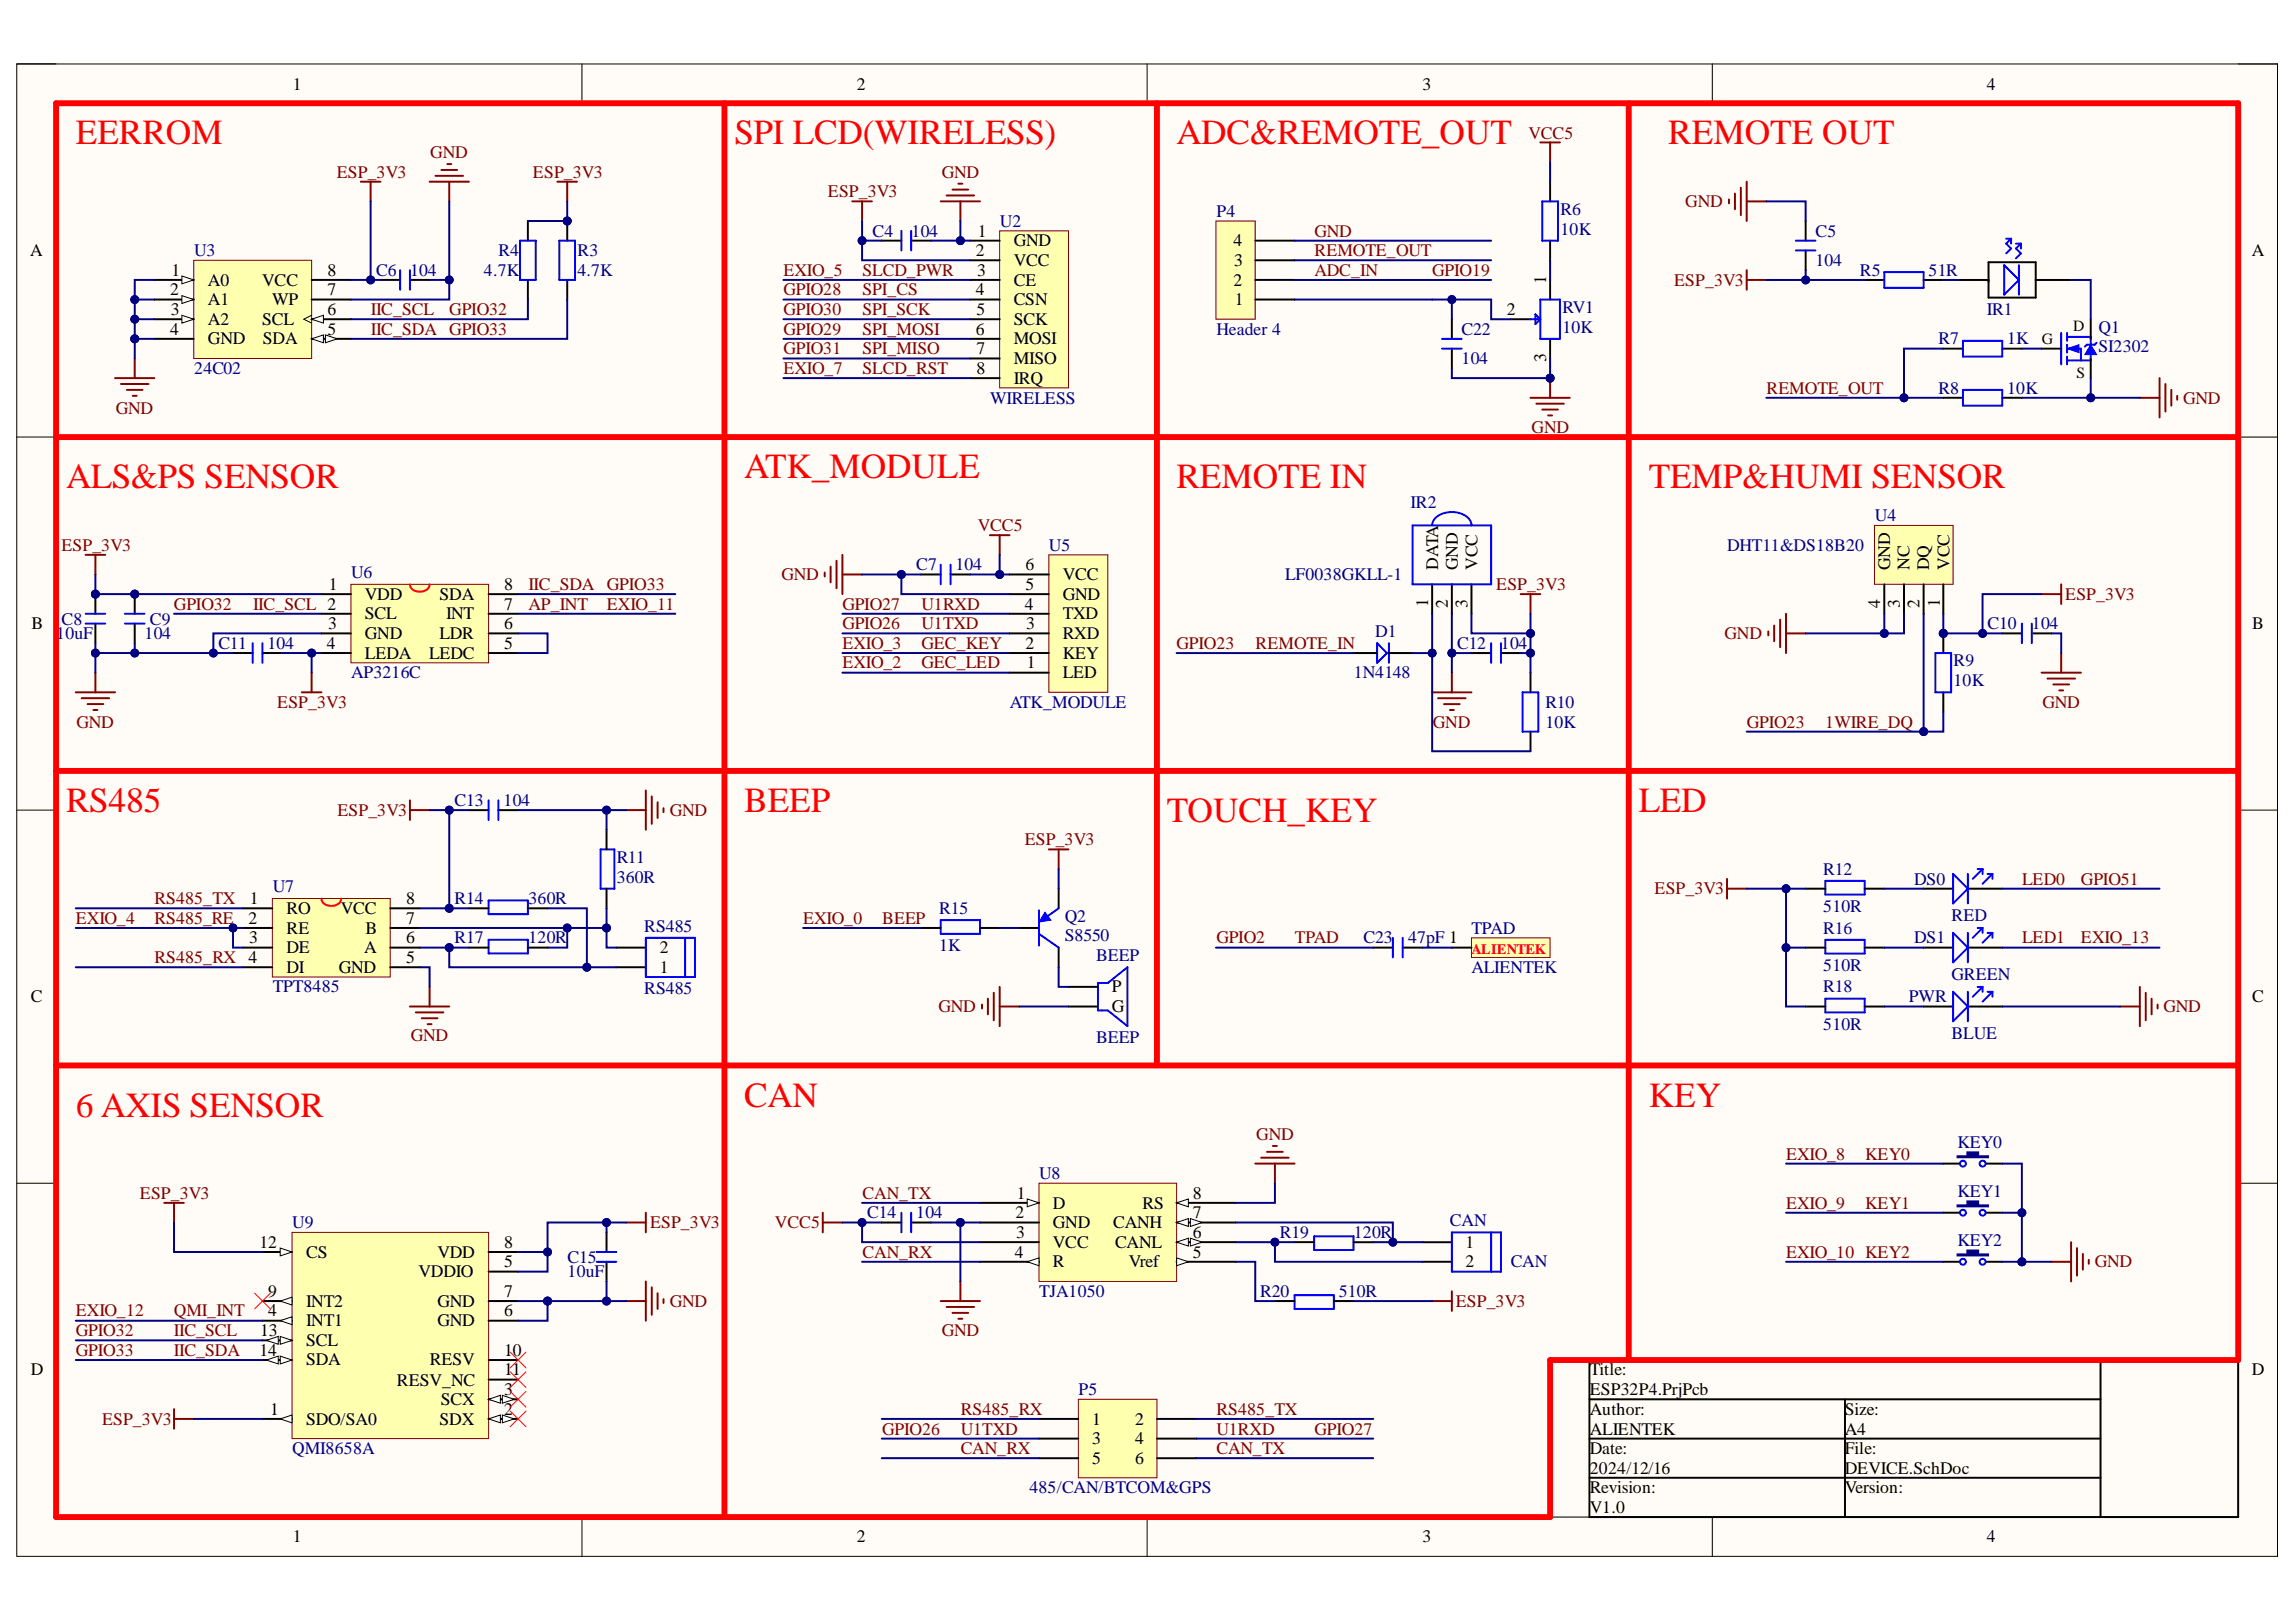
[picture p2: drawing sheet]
<svg xmlns="http://www.w3.org/2000/svg" width="297mm" height="210mm" viewBox="0 0 297 210" stroke-linecap="round" stroke-linejoin="round" font-family="sans-serif">
<defs><g id="words">
<g font-size="4.6" fill="#f00">
<text x="9.8" y="18.7">EERROM</text>
<text x="95" y="18.7">SPI LCD(WIRELESS)</text>
<text x="152.2" y="18.7">ADC&amp;REMOTE_OUT</text>
<text x="215.8" y="18.7">REMOTE OUT</text>
<text x="8.5" y="63.2">ALS&amp;PS SENSOR</text>
<text x="96.3" y="61.9">ATK_MODULE</text>
<text x="152.2" y="63.2">REMOTE IN</text>
<text x="213.3" y="63.2">TEMP&amp;HUMI SENSOR</text>
<text x="8.5" y="105.1">RS485</text>
<text x="96.3" y="105.1">BEEP</text>
<text x="150.9" y="106.4">TOUCH_KEY</text>
<text x="212" y="105.1">LED</text>
<text x="96.3" y="143.2">CAN</text>
<text x="213.3" y="143.2">KEY</text>
<text x="9.8" y="144.5">6 AXIS SENSOR</text>
</g>
<g font-size="2.3">
<text x="37.9" y="11.6">1</text>
<text x="110.8" y="11.6">2</text>
<text x="184" y="11.6">3</text>
<text x="257" y="11.6">4</text>
<text x="3.9" y="33.1">A</text>
<text x="22.2" y="35.7">1</text>
<text x="42.4" y="35.7">8</text>
<text x="126.2" y="33.1">2</text>
<text x="126.4" y="35.7">3</text>
<text x="126.5" y="30.6">1</text>
<text x="131.1" y="31.9">GND</text>
<text x="131.1" y="34.4">VCC</text>
<text x="159.6" y="31.9">4</text>
<text x="159.7" y="34.4">3</text>
<text x="291.3" y="33.1">A</text>
<text x="22" y="38.2">2</text>
<text x="22.1" y="40.8">3</text>
<text x="26.9" y="36.9">A0</text>
<text x="26.9" y="39.5">A1</text>
<text x="33.9" y="36.9">VCC</text>
<text x="35.2" y="39.5">WP</text>
<text x="42.4" y="40.8">6</text>
<text x="42.4" y="38.2">7</text>
<text x="126.2" y="38.2">4</text>
<text x="126.3" y="40.8">5</text>
<text x="131.1" y="36.9">CE</text>
<text x="131.1" y="39.5">CSN</text>
<text x="159.6" y="36.9">2</text>
<text x="159.7" y="39.5">1</text>
<text x="194.9" y="40.8">2</text>
<text x="200" y="36.7" transform="rotate(-90 200 36.7)">1</text>
<text x="22" y="43.3">4</text>
<text x="26.9" y="42">A2</text>
<text x="26.9" y="44.6">GND</text>
<text x="33.9" y="42">SCL</text>
<text x="34" y="44.6">SDA</text>
<text x="42.4" y="43.3">5</text>
<text x="126.2" y="43.3">6</text>
<text x="126.3" y="45.8">7</text>
<text x="131.1" y="42">SCK</text>
<text x="131.1" y="44.6">MOSI</text>
<text x="131.1" y="47.1">MISO</text>
<text x="200" y="46.8" transform="rotate(-90 200 46.8)">3</text>
<text x="126.3" y="48.4">8</text>
<text x="131.1" y="49.7">IRQ</text>
<text x="42.6" y="76.3">1</text>
<text x="47.2" y="77.6">VDD</text>
<text x="56.9" y="77.6">SDA</text>
<text x="65.2" y="76.3">8</text>
<text x="132.7" y="73.8">6</text>
<text x="132.7" y="76.3">5</text>
<text x="137.5" y="75.1">VCC</text>
<text x="137.5" y="77.6">GND</text>
<text x="186.1" y="73.8" transform="rotate(-90 186.1 73.8)">DATA</text>
<text x="188.6" y="73.8" transform="rotate(-90 188.6 73.8)">GND</text>
<text x="191.1" y="73.8" transform="rotate(-90 191.1 73.8)">VCC</text>
<text x="244.5" y="73.8" transform="rotate(-90 244.5 73.8)">GND</text>
<text x="247.1" y="73.8" transform="rotate(-90 247.1 73.8)">NC</text>
<text x="249.6" y="73.8" transform="rotate(-90 249.6 73.8)">DQ</text>
<text x="252.2" y="73.8" transform="rotate(-90 252.2 73.8)">VCC</text>
<text x="4.1" y="81.4">B</text>
<text x="42.3" y="84">4</text>
<text x="42.5" y="81.4">3</text>
<text x="47.2" y="80.2">SCL</text>
<text x="47.2" y="82.7">GND</text>
<text x="56.9" y="82.7">LDR</text>
<text x="57.7" y="80.2">INT</text>
<text x="65.2" y="84">5</text>
<text x="65.2" y="81.4">6</text>
<text x="65.2" y="78.9">7</text>
<text x="132.6" y="78.9">4</text>
<text x="132.7" y="84">2</text>
<text x="132.7" y="81.4">3</text>
<text x="137.5" y="80.2">TXD</text>
<text x="137.5" y="82.7">RXD</text>
<text x="184.8" y="78.5" transform="rotate(-90 184.8 78.5)">1</text>
<text x="187.3" y="78.7" transform="rotate(-90 187.3 78.7)">2</text>
<text x="189.9" y="78.6" transform="rotate(-90 189.9 78.6)">3</text>
<text x="243.2" y="78.7" transform="rotate(-90 243.2 78.7)">4</text>
<text x="245.8" y="78.6" transform="rotate(-90 245.8 78.6)">3</text>
<text x="248.3" y="78.7" transform="rotate(-90 248.3 78.7)">2</text>
<text x="250.9" y="78.5" transform="rotate(-90 250.9 78.5)">1</text>
<text x="291.4" y="81.4">B</text>
<text x="47.2" y="85.2">LEDA</text>
<text x="55.5" y="85.2">LEDC</text>
<text x="132.8" y="86.5">1</text>
<text x="137.5" y="85.2">KEY</text>
<text x="137.5" y="87.8">LED</text>
<text x="32.2" y="119.5">2</text>
<text x="32.3" y="117">1</text>
<text x="37.1" y="118.3">RO</text>
<text x="44.1" y="118.3">VCC</text>
<text x="52.5" y="119.5">7</text>
<text x="52.5" y="117">8</text>
<text x="32.2" y="122.1">3</text>
<text x="37.1" y="120.8">RE</text>
<text x="37.1" y="123.4">DE</text>
<text x="37.1" y="125.9">DI</text>
<text x="43.8" y="125.9">GND</text>
<text x="47.1" y="123.4">A</text>
<text x="47.3" y="120.8">B</text>
<text x="52.5" y="124.6">5</text>
<text x="52.5" y="122.1">6</text>
<text x="85.4" y="125.9">1</text>
<text x="85.4" y="123.4">2</text>
<text x="4" y="129.7">C</text>
<text x="143.8" y="128.4">P</text>
<text x="143.8" y="131">G</text>
<text x="291.4" y="129.7">C</text>
<text x="131.6" y="155.1">1</text>
<text x="154.3" y="155.1">8</text>
<text x="33.6" y="161.5">12</text>
<text x="65.2" y="161.5">8</text>
<text x="131.4" y="157.7">2</text>
<text x="131.5" y="160.2">3</text>
<text x="136.2" y="156.4">D</text>
<text x="136.2" y="158.9">GND</text>
<text x="136.2" y="161.5">VCC</text>
<text x="144" y="158.9">CANH</text>
<text x="144.3" y="161.5">CANL</text>
<text x="147.8" y="156.4">RS</text>
<text x="154.3" y="160.2">6</text>
<text x="154.3" y="157.7">7</text>
<text x="189.6" y="161.5">1</text>
<text x="34.7" y="167.8">9</text>
<text x="39.6" y="162.7">CS</text>
<text x="54.1" y="165.3">VDDIO</text>
<text x="56.6" y="162.7">VDD</text>
<text x="65.2" y="164">5</text>
<text x="65.2" y="167.8">7</text>
<text x="131.3" y="162.7">4</text>
<text x="136.2" y="164">R</text>
<text x="146" y="164">Vref</text>
<text x="154.3" y="162.7">5</text>
<text x="189.6" y="164">2</text>
<text x="33.7" y="172.9">13</text>
<text x="34.7" y="170.4">4</text>
<text x="39.6" y="171.6">INT1</text>
<text x="39.6" y="169.1">INT2</text>
<text x="56.6" y="171.6">GND</text>
<text x="56.6" y="169.1">GND</text>
<text x="65.2" y="170.4">6</text>
<text x="4" y="178">D</text>
<text x="33.6" y="175.4">14</text>
<text x="39.6" y="174.2">SCL</text>
<text x="39.6" y="176.7">SDA</text>
<text x="51.4" y="179.3">RESV_NC</text>
<text x="55.6" y="176.7">RESV</text>
<text x="65.2" y="175.4">10</text>
<text x="65.2" y="178">11</text>
<text x="205.7" y="178">Title:</text>
<text x="291.3" y="178">D</text>
<text x="34.9" y="183.1">1</text>
<text x="39.6" y="184.4">SDO/SA0</text>
<text x="56.9" y="184.4">SDX</text>
<text x="57" y="181.9">SCX</text>
<text x="65.2" y="183.1">2</text>
<text x="65.2" y="180.6">3</text>
<text x="141.3" y="184.4">1</text>
<text x="146.9" y="184.4">2</text>
<text x="205.7" y="183.1">Author:</text>
<text x="205.7" y="180.6">ESP32P4.PrjPcb</text>
<text x="205.7" y="185.7">ALIENTEK</text>
<text x="238.7" y="183.1">Size:</text>
<text x="238.7" y="185.7">A4</text>
<text x="141.3" y="186.9">3</text>
<text x="141.3" y="189.5">5</text>
<text x="146.9" y="186.9">4</text>
<text x="146.9" y="189.5">6</text>
<text x="205.7" y="188.2">Date:</text>
<text x="205.7" y="190.7">2024/12/16</text>
<text x="238.7" y="188.2">File:</text>
<text x="238.7" y="190.7">DEVICE.SchDoc</text>
<text x="205.7" y="193.3">Revision:</text>
<text x="205.7" y="195.8">V1.0</text>
<text x="238.7" y="193.3">Version:</text>
<text x="37.9" y="199.6">1</text>
<text x="110.8" y="199.6">2</text>
<text x="184" y="199.6">3</text>
<text x="257" y="199.6">4</text>
</g>
<g font-size="2.3" fill="#800000">
<text x="197.7" y="17.9">VCC5</text>
<text x="43.6" y="23">ESP_3V3</text>
<text x="55.7" y="20.5">GND</text>
<text x="69" y="23">ESP_3V3</text>
<text x="121.8" y="23">GND</text>
<text x="107.1" y="25.5">ESP_3V3</text>
<text x="218" y="26.8">GND</text>
<text x="101.4" y="35.7">EXIO_5</text>
<text x="111.6" y="35.7">SLCD_PWR</text>
<text x="170.1" y="35.7">ADC_IN</text>
<text x="170.1" y="30.6">GND</text>
<text x="170.1" y="33.1">REMOTE_OUT</text>
<text x="185.3" y="35.7">GPIO19</text>
<text x="48" y="40.8">IIC_SCL</text>
<text x="58.1" y="40.8">GPIO32</text>
<text x="101.4" y="38.2">GPIO28</text>
<text x="101.4" y="40.8">GPIO30</text>
<text x="111.6" y="38.2">SPI_CS</text>
<text x="111.6" y="40.8">SPI_SCK</text>
<text x="216.6" y="36.9">ESP_3V3</text>
<text x="48" y="43.3">IIC_SDA GPIO33</text>
<text x="101.4" y="43.3">GPIO29</text>
<text x="101.4" y="45.8">GPIO31</text>
<text x="111.6" y="43.3">SPI_MOSI</text>
<text x="111.6" y="45.8">SPI_MISO</text>
<text x="15" y="53.5">GND</text>
<text x="101.4" y="48.4">EXIO_7</text>
<text x="111.6" y="48.4">SLCD_RST</text>
<text x="228.5" y="51">REMOTE_OUT</text>
<text x="282.4" y="52.3">GND</text>
<text x="198.2" y="56.1">GND</text>
<text x="8" y="71.3">ESP_3V3</text>
<text x="126.5" y="68.7">VCC5</text>
<text x="68.4" y="76.3">IIC_SDA GPIO33</text>
<text x="101.1" y="75.1">GND</text>
<text x="193.6" y="76.3">ESP_3V3</text>
<text x="267.2" y="77.6">ESP_3V3</text>
<text x="22.5" y="78.9">GPIO32</text>
<text x="32.7" y="78.9">IIC_SCL 2</text>
<text x="68.4" y="78.9">AP_INT</text>
<text x="78.5" y="78.9">EXIO_11</text>
<text x="109" y="84">EXIO_3</text>
<text x="109" y="78.9">GPIO27</text>
<text x="109" y="81.4">GPIO26</text>
<text x="119.2" y="84">GEC_KEY</text>
<text x="119.2" y="81.4">U1TXD</text>
<text x="119.2" y="78.9">U1RXD</text>
<text x="152.2" y="84">GPIO23</text>
<text x="162.4" y="84">REMOTE_IN</text>
<text x="223.1" y="82.7">GND</text>
<text x="109" y="86.5">EXIO_2</text>
<text x="119.2" y="86.5">GEC_LED</text>
<text x="9.9" y="94.2">GND</text>
<text x="35.9" y="91.6">ESP_3V3</text>
<text x="185.4" y="94.2">GND</text>
<text x="226" y="94.2">GPIO23</text>
<text x="236.1" y="94.2">1WIRE_DQ</text>
<text x="264.2" y="91.6">GND</text>
<text x="43.7" y="105.6">ESP_3V3</text>
<text x="86.6" y="105.6">GND</text>
<text x="132.6" y="109.4">ESP_3V3</text>
<text x="9.8" y="119.5">EXIO_4</text>
<text x="20" y="117">RS485_TX</text>
<text x="20" y="119.5">RS485_RE</text>
<text x="103.9" y="119.5">EXIO_0</text>
<text x="114.1" y="119.5">BEEP</text>
<text x="214.1" y="115.7">ESP_3V3</text>
<text x="261.6" y="114.5">LED0</text>
<text x="269.2" y="114.5">GPIO51</text>
<text x="20" y="124.6">RS485_RX 4</text>
<text x="157.4" y="122.1">GPIO2</text>
<text x="167.5" y="122.1">TPAD</text>
<text x="261.6" y="122.1">LED1</text>
<text x="269.2" y="122.1">EXIO_13</text>
<text x="121.4" y="131">GND</text>
<text x="279.9" y="131">GND</text>
<text x="53.1" y="134.8">GND</text>
<text x="162.5" y="147.5">GND</text>
<text x="18.1" y="155.1">ESP_3V3</text>
<text x="111.6" y="155.1">CAN_TX</text>
<text x="231.1" y="150.1">EXIO_8</text>
<text x="241.3" y="150.1">KEY0</text>
<text x="84.1" y="158.9">ESP_3V3</text>
<text x="100.3" y="158.9">VCC5</text>
<text x="231.1" y="156.4">EXIO_9</text>
<text x="241.3" y="156.4">KEY1</text>
<text x="111.6" y="162.7">CAN_RX</text>
<text x="231.1" y="162.7">EXIO_10 KEY2</text>
<text x="271" y="164">GND</text>
<text x="9.8" y="172.9">GPIO32</text>
<text x="9.8" y="170.4">EXIO_12</text>
<text x="22.5" y="172.9">IIC_SCL</text>
<text x="22.5" y="170.4">QMI_INT</text>
<text x="86.6" y="169.1">GND</text>
<text x="121.8" y="172.9">GND</text>
<text x="188.3" y="169.1">ESP_3V3</text>
<text x="9.8" y="175.4">GPIO33</text>
<text x="22.5" y="175.4">IIC_SDA</text>
<text x="13.2" y="184.4">ESP_3V3</text>
<text x="114.1" y="185.7">GPIO26</text>
<text x="124.3" y="183.1">RS485_RX</text>
<text x="124.3" y="185.7">U1TXD</text>
<text x="157.4" y="183.1">RS485_TX</text>
<text x="157.4" y="185.7">U1RXD</text>
<text x="170.1" y="185.7">GPIO27</text>
<text x="124.3" y="188.2">CAN_RX</text>
<text x="157.4" y="188.2">CAN_TX</text>
</g>
<g font-size="2.3" fill="#000080">
<text x="129.4" y="29.3">U2</text>
<text x="157.4" y="28.1">P4</text>
<text x="201.9" y="27.8">R6</text>
<text x="25.1" y="33.1">U3</text>
<text x="48.6" y="35.7">C6</text>
<text x="53" y="35.7">104</text>
<text x="62.6" y="35.7">4.7K</text>
<text x="64.5" y="33.1">R4</text>
<text x="74.7" y="33.1">R3</text>
<text x="74.7" y="35.7">4.7K</text>
<text x="112.9" y="30.6">C4</text>
<text x="117.9" y="30.6">104</text>
<text x="201.9" y="30.4">10K</text>
<text x="234.9" y="30.6">C5</text>
<text x="234.9" y="34.4">104</text>
<text x="240.6" y="35.7">R5</text>
<text x="249.5" y="35.7">51R</text>
<text x="202.1" y="40.5">RV1</text>
<text x="257" y="40.8">IR1</text>
<text x="157.4" y="43.3">Header 4</text>
<text x="189.1" y="43.3">C22</text>
<text x="189.1" y="47.1">104</text>
<text x="202.1" y="43">10K</text>
<text x="250.8" y="44.6">R7</text>
<text x="259.7" y="44.6">1K</text>
<text x="271.5" y="43">Q1</text>
<text x="271.5" y="45.6">SI2302</text>
<text x="25.1" y="48.4">24C02</text>
<text x="128.1" y="52.3">WIRELESS</text>
<text x="250.8" y="51">R8</text>
<text x="259.7" y="51">10K</text>
<text x="182.5" y="65.7">IR2</text>
<text x="135.7" y="71.3">U5</text>
<text x="223.4" y="71.3">DHT11&amp;DS18B20</text>
<text x="242.6" y="67.5">U4</text>
<text x="45.4" y="74.8">U6</text>
<text x="118.5" y="73.8">C7</text>
<text x="123.6" y="73.8">104</text>
<text x="166.3" y="75.1">LF0038GKLL-1</text>
<text x="7.3" y="82.7">10uF</text>
<text x="8" y="80.8">C8</text>
<text x="18.7" y="82.7">104</text>
<text x="19.4" y="80.8">C9</text>
<text x="28.3" y="84">C11</text>
<text x="34.6" y="84">104</text>
<text x="177.9" y="82.4">D1</text>
<text x="188.5" y="84">C12</text>
<text x="194.2" y="84">104</text>
<text x="257.1" y="81.4">C10</text>
<text x="262.9" y="81.4">104</text>
<text x="45.4" y="87.8">AP3216C</text>
<text x="175.1" y="87.8">1N4148</text>
<text x="252.7" y="86.2">R9</text>
<text x="252.7" y="88.8">10K</text>
<text x="130.6" y="91.6">ATK_MODULE</text>
<text x="199.9" y="91.6">R10</text>
<text x="199.9" y="94.2">10K</text>
<text x="58.8" y="104.3">C13</text>
<text x="65.1" y="104.3">104</text>
<text x="79.8" y="111.7">R11</text>
<text x="235.9" y="113.2">R12</text>
<text x="35.3" y="115.5">U7</text>
<text x="58.8" y="117">R14</text>
<text x="68.4" y="117">360R</text>
<text x="79.8" y="114.2">360R</text>
<text x="121.5" y="118.3">R15</text>
<text x="137.7" y="119.3">Q2</text>
<text x="235.9" y="118">510R</text>
<text x="247.6" y="114.5">DS0</text>
<text x="252.5" y="119.2">RED</text>
<text x="58.8" y="122.1">R17</text>
<text x="68.4" y="122.1">120R</text>
<text x="83.3" y="120.6">RS485</text>
<text x="121.5" y="123.1">1K</text>
<text x="137.7" y="121.8">S8550</text>
<text x="141.8" y="124.4">BEEP</text>
<text x="176.4" y="122.1">C23</text>
<text x="182.2" y="122.1">47pF 1</text>
<text x="190.4" y="120.8">TPAD</text>
<text x="190.4" y="125.9">ALIENTEK</text>
<text x="235.9" y="120.8">R16</text>
<text x="235.9" y="125.6">510R</text>
<text x="247.6" y="122.1">DS1</text>
<text x="35.3" y="128.4">TPT8485</text>
<text x="83.3" y="128.7">RS485</text>
<text x="235.9" y="128.4">R18</text>
<text x="247" y="129.7">PWR</text>
<text x="252.5" y="126.8">GREEN</text>
<text x="141.8" y="135">BEEP</text>
<text x="235.9" y="133.2">510R</text>
<text x="252.5" y="134.4">BLUE</text>
<text x="253.2" y="148.5">KEY0</text>
<text x="134.4" y="152.6">U8</text>
<text x="253.2" y="154.9">KEY1</text>
<text x="37.8" y="158.9">U9</text>
<text x="112.2" y="157.7">C14</text>
<text x="118.5" y="157.7">104</text>
<text x="165.6" y="160.2">R19</text>
<text x="175.1" y="160.2">120R</text>
<text x="187.6" y="158.7">CAN</text>
<text x="253.2" y="161.2">KEY2</text>
<text x="73.4" y="163.4">C15</text>
<text x="73.4" y="165.3">10uF</text>
<text x="134.4" y="167.8">TJA1050</text>
<text x="163" y="167.8">R20</text>
<text x="173.2" y="167.8">510R</text>
<text x="195.4" y="164">CAN</text>
<text x="139.5" y="180.6">P5</text>
<text x="37.8" y="188.2">QMI8658A</text>
<text x="133.2" y="193.3">485/CAN/BTCOM&amp;GPS</text>
</g>
<g font-size="2" fill="#080d02">
<text x="264.1" y="44.5">G</text>
<text x="268.2" y="42.9">D</text>
<text x="268.6" y="49">S</text>
</g>
<text font-size="1.9" fill="#f00" x="190.4" y="123.4">ALIENTEK</text>
</g></defs>
<path d="M2.2 8.3h292.4v193.1h-292.4z" fill-rule="evenodd" fill="#fffcf8"/>
<path d="M2.2 8.3h292.4v193.1h-292.4z" fill="none" stroke="#000" stroke-width=".13"/>
<path d="M7.3 13.4h282.3v182.9h-282.3z" fill-rule="evenodd" fill="#fffcf8"/>
<g fill="none" stroke="#000" stroke-width=".13">
<path d="M2.2 8.3h5.1M7.3 13.4h282.3v182.9h-282.3zM75.3 8.3v5.1M148.4 8.3v5.1M221.5 8.3v5.1M289.6 8.3h5v5.1M2.2 56.6h5.1M289.6 56.6h5M2.2 104.8h5.1M289.6 104.8h5M2.2 153.1h5.1M289.6 153.1h5"/>
<path d="M75.3 196.3v5.1M148.4 196.3v5.1M221.5 196.3v5.1M294.6 196.3v5.1"/>
</g>
<path d="M205.6 176h84v20.3h-84zM271.7 176v20.3M205.6 181.1h66.1M205.6 186.2h66.1M205.6 191.2h66.1M238.7 181.1v15.2" fill="none" stroke="#000" stroke-width=".25"/>
<path d="M7.3 13.4h282.3v162.6h-89.1v20.3h-193.2z" fill="none" stroke="#f00" stroke-width=".76"/>
<path d="M129.3 29.9h8.9v20.3h-8.9z" fill-rule="evenodd" fill="#ffffb0"/>
<path d="M129.3 29.9h8.9v20.3h-8.9z" fill="none" stroke="#800000" stroke-width=".13"/>
<path d="M114.1 31.1h2.5M117.9 31.1h2.5M125.5 31.1h3.8M125.5 33.7h3.8M125.5 36.2h3.8M125.5 38.8h3.8M125.5 41.3h3.8M125.5 43.8h3.8M125.5 46.4h3.8M125.5 48.9h3.8" fill="none" stroke="#000" stroke-width=".25"/>
<path d="M116.6 29.9v2.5M117.9 29.9v2.5" fill="none" stroke="#00f" stroke-width=".25"/>
<path d="M110.3 26.1h2.5M111.5 26.1v2.5M121.7 26.1h5.1M122.5 25.3h3.5M123.2 24.5h2.1M124 23.8h.5M124.2 26.1v2.5" fill="none" stroke="#800000" stroke-width=".25"/>
<path d="M242.5 68h10.2v7.6h-10.2z" fill-rule="evenodd" fill="#ffffb0"/>
<path d="M242.5 68h10.2v7.6h-10.2z" fill="none" stroke="#800000" stroke-width=".13"/>
<path d="M119.2 74.3h2.5M123 74.3h2.5M243.8 75.6v3.8M246.3 75.6v3.8M248.9 75.6v3.8M251.4 75.6v3.8" fill="none" stroke="#000" stroke-width=".25"/>
<path d="M128.1 69.3h2.5M129.3 69.3v2.5" fill="none" stroke="#800000" stroke-width=".25"/>
<path d="M121.7 73.1v2.5M123 73.1v2.5" fill="none" stroke="#00f" stroke-width=".25"/>
<path d="M139.5 181.1h10.2v10.1h-10.2z" fill-rule="evenodd" fill="#ffffb0"/>
<path d="M139.5 181.1h10.2v10.1h-10.2z" fill="none" stroke="#800000" stroke-width=".13"/>
<path d="M259 82h2.6M262.9 82h2.5M134.4 183.6h5.1M134.4 186.2h5.1M134.4 188.7h5.1M149.7 183.6h5.1M149.7 186.2h5.1M149.7 188.7h5.1" fill="none" stroke="#000" stroke-width=".25"/>
<path d="M231.1 79.4v5.1M228.8 81.7v.5M229.5 81v2M230.3 80.2v3.6M231.1 82h2.5M264.1 87.1h5.1M264.9 87.8h3.5M265.6 88.6h2.1M266.4 89.3h.5M266.7 84.5v2.6" fill="none" stroke="#800000" stroke-width=".25"/>
<path d="M261.6 80.7v2.5M262.9 80.7v2.5" fill="none" stroke="#00f" stroke-width=".25"/>
<path d="M35.2 116.3h15.3v10.1h-15.3z" fill-rule="evenodd" fill="#ffffb0"/>
<path d="M35.2 116.3h15.3v10.1h-15.3z" fill="none" stroke="#800000" stroke-width=".13"/>
<g fill="none" stroke="#000" stroke-width=".25">
<path d="M200.5 36.2v2.6M195.5 41.3h2.5M200.5 43.8v2.6M31.4 117.5h3.8M50.5 117.5h3.8M60.7 117.5h2.5M60.7 104.8h2.5M64.5 104.8h2.5M68.3 117.5h2.5M78.5 107.4v2.5M78.5 115v2.5M31.4 120.1h3.8"/>
<path d="M31.4 122.6h3.8M31.4 125.2h3.8M50.5 120.1h3.8M50.5 122.6h3.8M50.5 125.2h3.8M60.7 122.6h2.5M68.3 122.6h2.5M79.7 122.6h3.9M79.7 125.2h3.9"/>
</g>
<path d="M41.6 116.3a1.28 1.28 0 0 0 1.8 .8h.1a.89 .89 0 0 0 .6-.8" fill="none" stroke="#f00" stroke-width=".25"/>
<g fill="none" stroke="#800000" stroke-width=".25">
<path d="M199.3 18.4h2.5M200.5 18.4v2.6M198 51.5h5.1M198.8 52.2h3.5M199.5 53h2.1M200.3 53.8h.5M200.5 48.9v2.6M53 103.6v2.5M53 104.8h2.6M81 104.8h2.6M83.6 102.3v5.1M84.3 103.1v3.5"/>
<path d="M85.1 103.8v2.1M85.8 104.6v.5M53 130.3h5.1M53.8 131h3.6M54.6 131.8h2M55.3 132.5h.5M55.6 127.7v2.6"/>
</g>
<path d="M199.3 38.8h2.5v5h-2.5zM198 41.3h1.3M198.6 40.7l.7 .6-.7 .6zM63.2 103.6v2.5M63.2 116.5h5.1v1.8h-5.1zM64.5 103.6v2.5M77.7 109.9h1.8v5.1h-1.8zM63.2 121.6h5.1v1.8h-5.1zM83.6 121.4h6.3v5h-6.3zM88.6 121.4v5" fill="none" stroke="#00f" stroke-width=".25"/>
<circle cx="200.5" cy="48.9" r=".51" fill="#000080"/>
<circle cx="200.5" cy="48.9" r=".51" fill="none" stroke="#000080" stroke-width=".13"/>
<path d="M134.4 117.8v4.6M137 117.5l-1.8 1.3M134.4 120.8l2.6 1.8M142 127.2h1.3l2.6-2v7.6l-2.6-2h-1.3z" fill="none" stroke="#00f" stroke-width=".25"/>
<path d="M137 115v2.5M131.9 120.1h2.5M137 122.6v2.6M138.2 127.7h3.8M138.2 130.3h3.8" fill="none" stroke="#000" stroke-width=".25"/>
<path d="M127 130v.5M127.8 129.2v2.1M128.6 128.5v3.5M129.3 127.7v5.1M129.3 130.3h2.6" fill="none" stroke="#800000" stroke-width=".25"/>
<path d="M135.2 118.1l.7 1-1.5 .2z" fill="#00f"/>
<path d="M135.2 118.1l.7 1-1.5 .2z" fill="none" stroke="#00f" stroke-width=".13"/>
<path d="M135.7 109.9h2.5M137 109.9v2.6M223.4 113.7v2.6M223.4 115h2.6M274.3 130.3h2.5M276.8 127.7v5.1M277.6 128.5v3.5M278.4 129.2v2.1M279.1 130v.5" fill="none" stroke="#800000" stroke-width=".25"/>
<g fill="none" stroke="#00f" stroke-width=".25">
<path d="M121.7 119.1h5.1v1.7h-5.1zM236.2 114h5v1.8h-5zM252.7 113.1l1.9 1.9-1.9 1.9zM254.6 113.1v3.8M255.9 112.5h.6M256.5 112.5v.6M256.5 112.5l-1.3 1.2M257.1 113.1h.7M257.8 113.1v.6M257.8 113.1l-1.3 1.3M236.2 121.6h5v1.8h-5zM236.2 129.2h5v1.8h-5z"/>
<path d="M252.7 128.4l1.9 1.9-1.9 1.9zM252.7 120.7l1.9 1.9-1.9 1.9zM254.6 120.7v3.8M254.6 128.4v3.8M255.9 127.7h.6M255.9 120.1h.6M256.5 127.7l-1.3 1.3M256.5 120.1v.6M256.5 127.7v.7M256.5 120.1l-1.3 1.3M257.1 128.4h.7M257.1 120.7h.7"/>
<path d="M257.8 128.4l-1.3 1.2M257.8 120.7v.7M257.8 128.4v.6M257.8 120.7l-1.3 1.3"/>
</g>
<g fill="none" stroke="#000" stroke-width=".25">
<path d="M233.6 115h2.6M241.2 115h2.6M248.9 115h3.8M254.5 115h4.5M119.2 120.1h2.5M126.8 120.1h2.5M233.6 122.6h2.6M233.6 130.3h2.6M241.2 122.6h2.6M241.2 130.3h2.6M248.9 122.6h3.8M248.9 130.3h3.8"/>
<path d="M254.5 122.6h4.5M254.5 130.3h4.5M251.4 150.6h2.6M256.5 150.6h2.5"/>
</g>
<circle cx="254" cy="150.6" r=".38" fill="#fff"/>
<circle cx="254" cy="150.6" r=".38" fill="none" stroke="#00f" stroke-width=".25"/>
<circle cx="256.5" cy="150.6" r=".38" fill="#fff"/>
<circle cx="256.5" cy="150.6" r=".38" fill="none" stroke="#00f" stroke-width=".25"/>
<path d="M253.2 149.7h4.1" fill="none" stroke="#000080" stroke-width=".25"/>
<path d="M253.2 149.6h4.1v.2h-4.1z" fill="none" stroke="#000080" stroke-width=".13"/>
<path d="M254.5 149.1h1.5v.5h-1.5z" fill-rule="evenodd" fill="#000080"/>
<path d="M254.5 149.1h1.5v.5h-1.5z" fill="none" stroke="#000080" stroke-width=".13"/>
<path d="M190.4 121.4h10.1v2.5h-10.1z" fill-rule="evenodd" fill="#ffffb0"/>
<path d="M190.4 121.4h10.1v2.5h-10.1z" fill="none" stroke="#800000" stroke-width=".13"/>
<path d="M187.8 122.6h2.6M251.4 156.9h2.6M256.5 156.9h2.5" fill="none" stroke="#000" stroke-width=".25"/>
<path d="M7.3 137.9h282.3" fill="none" stroke="#f00" stroke-width=".76"/>
<circle cx="254" cy="156.9" r=".38" fill="#fff"/>
<circle cx="254" cy="156.9" r=".38" fill="none" stroke="#00f" stroke-width=".25"/>
<circle cx="256.5" cy="156.9" r=".38" fill="#fff"/>
<circle cx="256.5" cy="156.9" r=".38" fill="none" stroke="#00f" stroke-width=".25"/>
<path d="M253.2 156h4.1" fill="none" stroke="#000080" stroke-width=".25"/>
<path d="M253.2 155.9h4.1v.3h-4.1z" fill="none" stroke="#000080" stroke-width=".13"/>
<path d="M254.5 155.4h1.5v.5h-1.5z" fill-rule="evenodd" fill="#000080"/>
<path d="M254.5 155.4h1.5v.5h-1.5z" fill="none" stroke="#000080" stroke-width=".13"/>
<g fill="none" stroke="#800000" stroke-width=".25">
<path d="M196.7 76.9h2.6M198 76.9v2.5M264.1 76.9h2.6M266.7 75.6v2.6M185.3 89.6h5.1M186 90.4h3.6M186.8 91.1h2M187.6 91.9h.5M187.8 87.1v2.5M265.4 163.3h2.5M267.9 160.8v5M268.7 161.5v3.6"/>
<path d="M269.5 162.3v2M270.2 163v.5"/>
</g>
<g fill="none" stroke="#00f" stroke-width=".25">
<path d="M259.3 34.3l1.9 1.9-1.9 1.9zM259.5 30.9h.7M260.2 30.9l-.7 .6 .7 .7-.7 .6M260.2 30.9v.6M260.8 31.5h.6M261.2 34.3v3.8M261.4 31.5l-.6 .7 .6 .6-.6 .6M261.4 31.5v.7M266.7 43.1v4.1M267.4 43.6h3.1M267.4 45.1h1.8M267.4 46.6h3.1"/>
<path d="M267.4 43.1v1M267.4 44.6v1M267.4 46.1v1.1M182.7 68h10.2v7.6h-10.2zM185.3 68a2.29 2.29 0 0 1 2.6-1.7 2.25 2.25 0 0 1 2.5 1.7M178.2 83.2l1.2 1.3-1.2 1.3zM179.7 83.2v2.6M192.9 83.2v2.6M194.2 83.2v2.6"/>
</g>
<path d="M253.4 36.2h3.9M257.3 33.9h6.1v4.6h-6.1zM263.4 36.2h4.5M185.3 75.6v3.8M187.8 75.6v3.8M190.4 75.6v3.8M175.1 84.5h3.1M179.7 84.5h3M190.4 84.5h2.5M194.2 84.5h2.5" fill="none" stroke="#000" stroke-width=".25"/>
<path d="M267.4 45.1l1.6-.5v1z" fill="#00f"/>
<path d="M267.4 45.1l1.6-.5v1z" fill="none" stroke="#00f" stroke-width=".13"/>
<path d="M270.5 44.6l.7 1.3h-1.5z" fill="#00f"/>
<path d="M270.5 44.6l.7 1.3h-1.5z" fill="none" stroke="#00f" stroke-width=".13"/>
<path d="M232.3 31.1h2.6M232.3 32.4h2.6M269.2 45.1v1.5M270.5 43.6v1M270.5 45.9v.7M271.2 44.4l-.2 .2h-1l-.3 .3" fill="none" stroke="#00f" stroke-width=".25"/>
<path d="M233.6 28.6v2.5M233.6 32.4v2.6M264.1 45.1h2.6M270.5 41.3v2.5M270.5 46.4v2.5" fill="none" stroke="#000" stroke-width=".25"/>
<path d="M223.7 25.8v.5M224.5 25v2.1M225.2 24.3v3.5M226 23.5v5.1M226 35v2.5M226 36.2h2.5M226 26.1h2.5M276.8 51.5h2.6M279.4 48.9v5.1M280.1 49.7v3.6M280.9 50.5v2M281.7 51.2v.5" fill="none" stroke="#800000" stroke-width=".25"/>
<path d="M157.3 28.6h5.1v12.7h-5.1z" fill-rule="evenodd" fill="#ffffb0"/>
<path d="M157.3 28.6h5.1v12.7h-5.1z" fill="none" stroke="#800000" stroke-width=".13"/>
<path d="M162.4 38.8h5.1M162.4 36.2h5.1M162.4 33.7h5.1M162.4 31.1h5.1" fill="none" stroke="#000" stroke-width=".25"/>
<path d="M210.7 13.4v162.6" fill="none" stroke="#f00" stroke-width=".76"/>
<path d="M45.4 75.6h17.8v10.2h-17.8z" fill-rule="evenodd" fill="#ffffb0"/>
<path d="M45.4 75.6h17.8v10.2h-17.8z" fill="none" stroke="#800000" stroke-width=".13"/>
<path d="M41.6 76.9h3.8M41.6 79.4h3.8M63.2 76.9h3.8M63.2 79.4h3.8M41.6 82h3.8M41.6 84.5h3.8M63.2 82h3.8M63.2 84.5h3.8" fill="none" stroke="#000" stroke-width=".25"/>
<path d="M53 75.6a1.29 1.29 0 0 0 1.9 .9l.2-.1a.83 .83 0 0 0 .5-.8" fill="none" stroke="#f00" stroke-width=".25"/>
<path d="M25.1 33.7h15.2v12.7h-15.2z" fill-rule="evenodd" fill="#ffffb0"/>
<path d="M25.1 33.7h15.2v12.7h-15.2z" fill="none" stroke="#800000" stroke-width=".13"/>
<path d="M20 36.2h5.1" fill="none" stroke="#000" stroke-width=".25"/>
<path d="M23.5 35.7l1.6 .5-1.6 .5z" fill="#f8fcff"/>
<path d="M23.5 35.7l1.6 .5-1.6 .5z" fill="none" stroke="#000" stroke-width=".13"/>
<path d="M20 38.8h5.1" fill="none" stroke="#000" stroke-width=".25"/>
<path d="M23.5 38.3l1.6 .5-1.6 .5z" fill="#f8fcff"/>
<path d="M23.5 38.3l1.6 .5-1.6 .5z" fill="none" stroke="#000" stroke-width=".13"/>
<path d="M20 41.3h5.1" fill="none" stroke="#000" stroke-width=".25"/>
<path d="M23.5 40.8l1.6 .5-1.6 .5z" fill="#f8fcff"/>
<path d="M23.5 40.8l1.6 .5-1.6 .5z" fill="none" stroke="#000" stroke-width=".13"/>
<path d="M40.3 43.8h5.1" fill="none" stroke="#000" stroke-width=".25"/>
<path d="M40.3 43.8l1.5-.5v1.1z" fill="#f8fcff"/>
<path d="M40.3 43.8l1.5-.5v1.1z" fill="none" stroke="#000" stroke-width=".13"/>
<path d="M42.1 43.3l1.5 .5-1.5 .6z" fill="#f8fcff"/>
<path d="M42.1 43.3l1.5 .5-1.5 .6z" fill="none" stroke="#000" stroke-width=".13"/>
<path d="M40.3 41.3h5.1" fill="none" stroke="#000" stroke-width=".25"/>
<path d="M40.3 41.3l1.5-.5v1z" fill="#f8fcff"/>
<path d="M40.3 41.3l1.5-.5v1zM40.3 40.8l-1 .5 1 .5" fill="none" stroke="#000" stroke-width=".13"/>
<path d="M40.3 38.8h5.1M40.3 36.2h5.1M49.2 36.2h2.6M53 36.2h2.6M20 43.8h5.1" fill="none" stroke="#000" stroke-width=".25"/>
<g fill="none" stroke="#800000" stroke-width=".25">
<path d="M46.7 23.5h2.5M47.9 23.5v2.6M55.6 23.5h5.1M56.3 22.8h3.6M57.1 22h2M57.9 21.2h.5M58.1 23.5v2.6M72.1 23.5h2.6M73.4 23.5v2.6M14.9 48.9h5.1M15.6 49.7h3.6M16.4 50.5h2"/>
<path d="M17.2 51.2h.5M17.4 46.4v2.5M11.1 71.8h2.5M12.3 71.8v2.5"/>
</g>
<path d="M51.8 35v2.5M53 35v2.5" fill="none" stroke="#00f" stroke-width=".25"/>
<circle cx="12.3" cy="76.9" r=".51" fill="#000080"/>
<circle cx="12.3" cy="76.9" r=".51" fill="none" stroke="#000080" stroke-width=".13"/>
<path d="M12.3 76.9v2.5M12.3 80.7v2.5" fill="none" stroke="#000" stroke-width=".25"/>
<circle cx="12.3" cy="76.9" r=".51" fill="#000080"/>
<circle cx="12.3" cy="76.9" r=".51" fill="none" stroke="#000080" stroke-width=".13"/>
<path d="M11.1 79.4h2.5M11.1 80.7h2.5" fill="none" stroke="#00f" stroke-width=".25"/>
<circle cx="17.4" cy="76.9" r=".51" fill="#000080"/>
<circle cx="17.4" cy="76.9" r=".51" fill="none" stroke="#000080" stroke-width=".13"/>
<path d="M17.4 76.9v2.5M17.4 80.7v2.5" fill="none" stroke="#000" stroke-width=".25"/>
<circle cx="17.4" cy="76.9" r=".51" fill="#000080"/>
<circle cx="17.4" cy="76.9" r=".51" fill="none" stroke="#000080" stroke-width=".13"/>
<path d="M16.2 79.4h2.5M16.2 80.7h2.5M32.7 83.2v2.6M34 83.2v2.6" fill="none" stroke="#00f" stroke-width=".25"/>
<path d="M9.8 89.6h5.1M10.6 90.4h3.5M11.3 91.1h2.1M12.1 91.9h.5M12.3 87.1v2.5" fill="none" stroke="#800000" stroke-width=".25"/>
<path d="M30.1 84.5h2.6M34 84.5h2.5" fill="none" stroke="#000" stroke-width=".25"/>
<path d="M7.3 99.8h282.3" fill="none" stroke="#f00" stroke-width=".76"/>
<path d="M134.4 153.1h17.8v12.7h-17.8z" fill-rule="evenodd" fill="#ffffb0"/>
<path d="M134.4 153.1h17.8v12.7h-17.8z" fill="none" stroke="#800000" stroke-width=".13"/>
<path d="M126.8 155.7h7.6" fill="none" stroke="#000" stroke-width=".25"/>
<path d="M132.9 155.2l1.5 .5-1.5 .5z" fill="#f8fcff"/>
<path d="M132.9 155.2l1.5 .5-1.5 .5z" fill="none" stroke="#000" stroke-width=".13"/>
<path d="M126.8 158.2h7.6M126.8 160.7h7.6M126.8 163.3h7.6" fill="none" stroke="#000" stroke-width=".25"/>
<path d="M132.9 163.3l1.5-.5v1z" fill="#f8fcff"/>
<path d="M132.9 163.3l1.5-.5v1z" fill="none" stroke="#000" stroke-width=".13"/>
<path d="M152.2 163.3h7.7" fill="none" stroke="#000" stroke-width=".25"/>
<path d="M152.2 162.8l1.5 .5-1.5 .5z" fill="#f8fcff"/>
<path d="M152.2 162.8l1.5 .5-1.5 .5z" fill="none" stroke="#000" stroke-width=".13"/>
<path d="M152.2 160.7h7.7" fill="none" stroke="#000" stroke-width=".25"/>
<path d="M152.2 160.7l1.5-.5v1.1z" fill="#f8fcff"/>
<path d="M152.2 160.7l1.5-.5v1.1z" fill="none" stroke="#000" stroke-width=".13"/>
<path d="M154 160.2l1.5 .5-1.5 .6z" fill="#f8fcff"/>
<path d="M154 160.2l1.5 .5-1.5 .6z" fill="none" stroke="#000" stroke-width=".13"/>
<path d="M152.2 158.2h7.7" fill="none" stroke="#000" stroke-width=".25"/>
<path d="M152.2 158.2l1.5-.5v1z" fill="#f8fcff"/>
<path d="M152.2 158.2l1.5-.5v1z" fill="none" stroke="#000" stroke-width=".13"/>
<path d="M154 157.7l1.5 .5-1.5 .5z" fill="#f8fcff"/>
<path d="M154 157.7l1.5 .5-1.5 .5z" fill="none" stroke="#000" stroke-width=".13"/>
<path d="M152.2 155.7h7.7" fill="none" stroke="#000" stroke-width=".25"/>
<path d="M152.2 155.7l1.5-.5v1z" fill="#f8fcff"/>
<path d="M152.2 155.7l1.5-.5v1z" fill="none" stroke="#000" stroke-width=".13"/>
<path d="M68.3 28.6v2.5M68.3 36.2v2.6M114.1 158.2h2.5M117.9 158.2h2.5M164.9 168.4h2.6M167.5 160.7h2.5M172.6 168.4h2.5M175.1 160.8h2.6M184 160.8h3.8M184 163.3h3.8" fill="none" stroke="#000" stroke-width=".25"/>
<path d="M67.3 31.1h2v5.1h-2zM116.6 156.9v2.6M117.9 156.9v2.6M170 160h5.1v1.8h-5.1zM187.8 159.5h6.4v5.1h-6.4zM192.9 159.5v5.1M167.5 167.6h5.1v1.8h-5.1z" fill="none" stroke="#00f" stroke-width=".25"/>
<path d="M162.4 150.6h5.1M163.2 149.8h3.5M163.9 149.1h2.1M164.7 148.3h.5M164.9 150.6v2.5M121.7 168.4h5.1M122.5 169.1h3.5M123.2 169.9h2.1M124 170.7h.5M124.2 165.8v2.6M185.3 168.4h2.5M187.8 167.1v2.5" fill="none" stroke="#800000" stroke-width=".25"/>
<circle cx="73.4" cy="28.6" r=".51" fill="#000080"/>
<circle cx="73.4" cy="28.6" r=".51" fill="none" stroke="#000080" stroke-width=".13"/>
<path d="M73.4 28.6v2.5M73.4 36.2v2.6" fill="none" stroke="#000" stroke-width=".25"/>
<circle cx="73.4" cy="28.6" r=".51" fill="#000080"/>
<circle cx="73.4" cy="28.6" r=".51" fill="none" stroke="#000080" stroke-width=".13"/>
<path d="M72.4 31.1h2v5.1h-2zM199.5 26.1h2.1v5h-2.1zM243.8 35.2h5.1v2h-5.1zM254 44.1h5v2h-5zM254 50.5h5v2h-5z" fill="none" stroke="#00f" stroke-width=".25"/>
<path d="M200.5 23.5v2.6M200.5 31.1v2.6M241.2 36.2h2.6M248.9 36.2h2.5M251.4 45.1h2.6M251.4 51.5h2.6M259 45.1h2.6M259 51.5h2.6" fill="none" stroke="#000" stroke-width=".25"/>
<circle cx="251.4" cy="82" r=".51" fill="#000080"/>
<circle cx="251.4" cy="82" r=".51" fill="none" stroke="#000080" stroke-width=".13"/>
<path d="M251.4 82v2.5" fill="none" stroke="#000" stroke-width=".25"/>
<circle cx="251.4" cy="82" r=".51" fill="#000080"/>
<circle cx="251.4" cy="82" r=".51" fill="none" stroke="#000080" stroke-width=".13"/>
<path d="M198 87.1v2.5M198 94.7v2.5M251.4 89.6v2.5M251.4 163.3h2.6M256.5 163.3h2.5" fill="none" stroke="#000" stroke-width=".25"/>
<path d="M197 89.6h2v5.1h-2zM250.4 84.5h2v5.1h-2z" fill="none" stroke="#00f" stroke-width=".25"/>
<path d="M39 89.6h2.6M40.3 87.1v2.5" fill="none" stroke="#800000" stroke-width=".25"/>
<circle cx="254" cy="163.3" r=".38" fill="#fff"/>
<circle cx="254" cy="163.3" r=".38" fill="none" stroke="#00f" stroke-width=".25"/>
<circle cx="256.5" cy="163.3" r=".38" fill="#fff"/>
<circle cx="256.5" cy="163.3" r=".38" fill="none" stroke="#00f" stroke-width=".25"/>
<path d="M253.2 162.4h4.1" fill="none" stroke="#000080" stroke-width=".25"/>
<path d="M253.2 162.3h4.1v.2h-4.1z" fill="none" stroke="#000080" stroke-width=".13"/>
<path d="M254.5 161.8h1.5v.5h-1.5z" fill-rule="evenodd" fill="#000080"/>
<path d="M254.5 161.8h1.5v.5h-1.5z" fill="none" stroke="#000080" stroke-width=".13"/>
<path d="M93.7 13.4v182.9M149.7 13.4v124.5M7.3 56.6h282.3" fill="none" stroke="#f00" stroke-width=".76"/>
<path d="M106.7 74.1v.5M107.5 73.3v2.1M108.2 72.6v3.5M109 71.8v5.1M109 74.3h2.5M106.4 156.9v2.6M106.4 158.2h2.6" fill="none" stroke="#800000" stroke-width=".25"/>
<path d="M37.8 159.5h25.4v26.7h-25.4z" fill-rule="evenodd" fill="#ffffb0"/>
<path d="M37.8 159.5h25.4v26.7h-25.4z" fill="none" stroke="#800000" stroke-width=".13"/>
<path d="M63.2 183.6h3.8" fill="none" stroke="#000" stroke-width=".25"/>
<path d="M63.2 183.6l1.5-.5v1z" fill="#f8fcff"/>
<path d="M63.2 183.6l1.5-.5v1z" fill="none" stroke="#000" stroke-width=".13"/>
<path d="M65 183.1l1.5 .5-1.5 .5z" fill="#f8fcff"/>
<path d="M65 183.1l1.5 .5-1.5 .5z" fill="none" stroke="#000" stroke-width=".13"/>
<path d="M63.2 181.1h3.8" fill="none" stroke="#000" stroke-width=".25"/>
<path d="M63.2 181.1l1.5-.5v1z" fill="#f8fcff"/>
<path d="M63.2 181.1l1.5-.5v1z" fill="none" stroke="#000" stroke-width=".13"/>
<path d="M65 180.6l1.5 .5-1.5 .5z" fill="#f8fcff"/>
<path d="M65 180.6l1.5 .5-1.5 .5z" fill="none" stroke="#000" stroke-width=".13"/>
<path d="M34 170.9h3.8" fill="none" stroke="#000" stroke-width=".25"/>
<path d="M36.2 170.9l1.6-.5v1z" fill="#f8fcff"/>
<path d="M36.2 170.9l1.6-.5v1z" fill="none" stroke="#000" stroke-width=".13"/>
<path d="M34 173.5h3.8M63.2 164.6h3.8M63.2 170.9h3.8M63.2 168.4h3.8M63.2 162h3.8" fill="none" stroke="#000" stroke-width=".25"/>
<path d="M36.3 172.9l1.5 .6-1.5 .5z" fill="#f8fcff"/>
<path d="M36.3 172.9l1.5 .6-1.5 .5z" fill="none" stroke="#000" stroke-width=".13"/>
<path d="M34.5 173.5l1.5-.6v1.1z" fill="#f8fcff"/>
<path d="M34.5 173.5l1.5-.6v1.1z" fill="none" stroke="#000" stroke-width=".13"/>
<path d="M34 168.4h3.8" fill="none" stroke="#000" stroke-width=".25"/>
<path d="M36.2 168.4l1.6-.5v1z" fill="#f8fcff"/>
<path d="M36.2 168.4l1.6-.5v1z" fill="none" stroke="#000" stroke-width=".13"/>
<path d="M34 162h3.8M63.2 176h3.8M63.2 178.5h3.8" fill="none" stroke="#000" stroke-width=".25"/>
<path d="M36.2 161.5l1.6 .5-1.6 .5z" fill="#f8fcff"/>
<path d="M36.2 161.5l1.6 .5-1.6 .5z" fill="none" stroke="#000" stroke-width=".13"/>
<path d="M34 183.6h3.8" fill="none" stroke="#000" stroke-width=".25"/>
<path d="M36.3 183.6l1.5-.5v1z" fill="#f8fcff"/>
<path d="M36.3 183.6l1.5-.5v1z" fill="none" stroke="#000" stroke-width=".13"/>
<path d="M34 176h3.8" fill="none" stroke="#000" stroke-width=".25"/>
<path d="M36.3 175.5l1.5 .5-1.5 .5z" fill="#f8fcff"/>
<path d="M36.3 175.5l1.5 .5-1.5 .5z" fill="none" stroke="#000" stroke-width=".13"/>
<path d="M34.5 176l1.5-.5v1z" fill="#f8fcff"/>
<path d="M34.5 176l1.5-.5v1z" fill="none" stroke="#000" stroke-width=".13"/>
<path d="M21.2 155.7h2.6M22.5 155.7v2.5M81 158.2h2.6M83.6 156.9v2.6M81 168.4h2.6M83.6 165.8v5.1M84.3 166.6v3.6M85.1 167.4v2M85.8 168.1v.5M22.5 182.4v2.5M22.5 183.6h2.6" fill="none" stroke="#800000" stroke-width=".25"/>
<path d="M32.9 167.4l2.1 2M35 167.4l-2.1 2M66 177.5l2 2.1M66 175l2 2M68 177.5l-2 2.1M68 175l-2 2M66 180.1l2 2M66 182.6l2 2M68 180.1l-2 2M68 182.6l-2 2" fill="none" stroke="#f00" stroke-width=".13"/>
<path d="M78.5 159.5v2.5M78.5 163.3v2.5" fill="none" stroke="#000" stroke-width=".25"/>
<path d="M77.2 162h2.5M77.2 163.3h2.5" fill="none" stroke="#00f" stroke-width=".25"/>
<path d="M135.7 71.8h7.6v17.8h-7.6z" fill-rule="evenodd" fill="#ffffb0"/>
<path d="M135.7 71.8h7.6v17.8h-7.6z" fill="none" stroke="#800000" stroke-width=".13"/>
<path d="M187.8 41.3v2.5M187.8 45.1v2.6M130.6 74.3h5.1M130.6 76.9h5.1M130.6 79.4h5.1M130.6 82h5.1M130.6 84.5h5.1M130.6 87.1h5.1M177.7 122.6h2.5M181.5 122.6h2.5" fill="none" stroke="#000" stroke-width=".25"/>
<path d="M186.6 43.8h2.5M186.6 45.1h2.5M180.2 121.4v2.5M181.5 121.4v2.5" fill="none" stroke="#00f" stroke-width=".25"/>
<path d="M111.5 31.1v2.6h14" fill="none" stroke="#000080" stroke-width=".25"/>
<circle cx="111.5" cy="31.1" r=".51" fill="#000080"/>
<circle cx="111.5" cy="31.1" r=".51" fill="none" stroke="#000080" stroke-width=".13"/>
<g fill="none" stroke="#000080" stroke-width=".25">
<path d="M101.4 36.2h24.1M101.4 38.8h24.1M101.4 41.3h24.1M101.4 43.8h24.1M101.4 46.4h24.1M101.4 48.9h24.1M243.8 79.4v2.6h-10.2M109 84.5h21.6M109 87.1h21.6M114.1 186.2h20.3M114.1 188.7h20.3M114.1 183.6h20.3"/>
<path d="M154.8 186.2h22.9M154.8 188.7h22.9M154.8 183.6h22.9"/>
</g>
<circle cx="243.8" cy="82" r=".51" fill="#000080"/>
<circle cx="243.8" cy="82" r=".51" fill="none" stroke="#000080" stroke-width=".13"/>
<path d="M246.3 79.4v2.6h-2.5" fill="none" stroke="#000080" stroke-width=".25"/>
<circle cx="243.8" cy="82" r=".51" fill="#000080"/>
<circle cx="243.8" cy="82" r=".51" fill="none" stroke="#000080" stroke-width=".13"/>
<path d="M9.8 117.5h21.6M9.8 125.2h21.6M30.1 120.1v2.5h1.3" fill="none" stroke="#000080" stroke-width=".25"/>
<circle cx="30.1" cy="120.1" r=".51" fill="#000080"/>
<circle cx="30.1" cy="120.1" r=".51" fill="none" stroke="#000080" stroke-width=".13"/>
<path d="M58.1 117.5h2.6" fill="none" stroke="#000080" stroke-width=".25"/>
<circle cx="58.1" cy="117.5" r=".51" fill="#000080"/>
<circle cx="58.1" cy="117.5" r=".51" fill="none" stroke="#000080" stroke-width=".13"/>
<path d="M54.3 125.2h1.3v2.5M78.5 120.1v2.5h1.2" fill="none" stroke="#000080" stroke-width=".25"/>
<circle cx="78.5" cy="120.1" r=".51" fill="#000080"/>
<circle cx="78.5" cy="120.1" r=".51" fill="none" stroke="#000080" stroke-width=".13"/>
<path d="M58.1 122.6h2.6" fill="none" stroke="#000080" stroke-width=".25"/>
<circle cx="58.1" cy="122.6" r=".51" fill="#000080"/>
<circle cx="58.1" cy="122.6" r=".51" fill="none" stroke="#000080" stroke-width=".13"/>
<path d="M73.4 120.1v2.5h-2.6" fill="none" stroke="#000080" stroke-width=".25"/>
<circle cx="73.4" cy="120.1" r=".51" fill="#000080"/>
<circle cx="73.4" cy="120.1" r=".51" fill="none" stroke="#000080" stroke-width=".13"/>
<path d="M78.5 104.8v2.6" fill="none" stroke="#000080" stroke-width=".25"/>
<circle cx="78.5" cy="104.8" r=".51" fill="#000080"/>
<circle cx="78.5" cy="104.8" r=".51" fill="none" stroke="#000080" stroke-width=".13"/>
<path d="M70.8 117.5h5.1v7.7" fill="none" stroke="#000080" stroke-width=".25"/>
<circle cx="75.9" cy="125.2" r=".51" fill="#000080"/>
<circle cx="75.9" cy="125.2" r=".51" fill="none" stroke="#000080" stroke-width=".13"/>
<path d="M55.6 104.8h2.5v12.7h-3.8" fill="none" stroke="#000080" stroke-width=".25"/>
<circle cx="58.1" cy="117.5" r=".51" fill="#000080"/>
<circle cx="58.1" cy="117.5" r=".51" fill="none" stroke="#000080" stroke-width=".13"/>
<circle cx="58.1" cy="104.8" r=".51" fill="#000080"/>
<circle cx="58.1" cy="104.8" r=".51" fill="none" stroke="#000080" stroke-width=".13"/>
<path d="M200.5 46.4v2.5" fill="none" stroke="#000080" stroke-width=".25"/>
<circle cx="200.5" cy="48.9" r=".51" fill="#000080"/>
<circle cx="200.5" cy="48.9" r=".51" fill="none" stroke="#000080" stroke-width=".13"/>
<g fill="none" stroke="#000080" stroke-width=".25">
<path d="M264.1 76.9h-7.6v5.1M137 112.5v2.5M243.8 115h5.1M259 115h20.4M103.9 120.1h15.3M131.9 130.3h6.3M137 125.2v2.5h1.2M243.8 130.3h5.1M243.8 122.6h5.1M259 130.3h15.3M259 122.6h20.4M231.1 150.6h20.3"/>
<path d="M231.1 156.9h20.3"/>
</g>
<circle cx="256.5" cy="82" r=".51" fill="#000080"/>
<circle cx="256.5" cy="82" r=".51" fill="none" stroke="#000080" stroke-width=".13"/>
<path d="M152.2 84.5h22.9M198 82v2.5h-1.3" fill="none" stroke="#000080" stroke-width=".25"/>
<circle cx="198" cy="84.5" r=".51" fill="#000080"/>
<circle cx="198" cy="84.5" r=".51" fill="none" stroke="#000080" stroke-width=".13"/>
<circle cx="198" cy="82" r=".51" fill="#000080"/>
<circle cx="198" cy="82" r=".51" fill="none" stroke="#000080" stroke-width=".13"/>
<path d="M198 84.5v2.6" fill="none" stroke="#000080" stroke-width=".25"/>
<circle cx="198" cy="84.5" r=".51" fill="#000080"/>
<circle cx="198" cy="84.5" r=".51" fill="none" stroke="#000080" stroke-width=".13"/>
<path d="M228.5 26.1h5.1v2.5M251.4 36.2h2M267.9 36.2h2.6v5.1M270.5 48.9v2.6h6.3" fill="none" stroke="#000080" stroke-width=".25"/>
<circle cx="270.5" cy="51.5" r=".51" fill="#000080"/>
<circle cx="270.5" cy="51.5" r=".51" fill="none" stroke="#000080" stroke-width=".13"/>
<path d="M261.6 51.5h8.9" fill="none" stroke="#000080" stroke-width=".25"/>
<circle cx="270.5" cy="51.5" r=".51" fill="#000080"/>
<circle cx="270.5" cy="51.5" r=".51" fill="none" stroke="#000080" stroke-width=".13"/>
<path d="M251.4 45.1h-5.1v6.4h5.1" fill="none" stroke="#000080" stroke-width=".25"/>
<circle cx="246.3" cy="51.5" r=".51" fill="#000080"/>
<circle cx="246.3" cy="51.5" r=".51" fill="none" stroke="#000080" stroke-width=".13"/>
<path d="M228.5 51.5h17.8" fill="none" stroke="#000080" stroke-width=".25"/>
<circle cx="246.3" cy="51.5" r=".51" fill="#000080"/>
<circle cx="246.3" cy="51.5" r=".51" fill="none" stroke="#000080" stroke-width=".13"/>
<path d="M251.4 92.1v2.6h-2.5" fill="none" stroke="#000080" stroke-width=".25"/>
<circle cx="248.9" cy="94.7" r=".51" fill="#000080"/>
<circle cx="248.9" cy="94.7" r=".51" fill="none" stroke="#000080" stroke-width=".13"/>
<path d="M20 38.8h-2.6v2.5M167.5 36.2h25.4M167.5 33.7h25.4M167.5 31.1h25.4" fill="none" stroke="#000080" stroke-width=".25"/>
<circle cx="17.4" cy="38.8" r=".51" fill="#000080"/>
<circle cx="17.4" cy="38.8" r=".51" fill="none" stroke="#000080" stroke-width=".13"/>
<circle cx="17.4" cy="41.3" r=".51" fill="#000080"/>
<circle cx="17.4" cy="41.3" r=".51" fill="none" stroke="#000080" stroke-width=".13"/>
<path d="M20 36.2h-2.6v2.6" fill="none" stroke="#000080" stroke-width=".25"/>
<circle cx="17.4" cy="38.8" r=".51" fill="#000080"/>
<circle cx="17.4" cy="38.8" r=".51" fill="none" stroke="#000080" stroke-width=".13"/>
<path d="M58.1 26.1v10.1h-2.5M68.3 38.8v2.5h-22.9M73.4 38.8v5h-28" fill="none" stroke="#000080" stroke-width=".25"/>
<circle cx="58.1" cy="36.2" r=".51" fill="#000080"/>
<circle cx="58.1" cy="36.2" r=".51" fill="none" stroke="#000080" stroke-width=".13"/>
<path d="M22.5 79.4h19.1M41.6 82h-14v2.5h2.5" fill="none" stroke="#000080" stroke-width=".25"/>
<circle cx="27.6" cy="84.5" r=".51" fill="#000080"/>
<circle cx="27.6" cy="84.5" r=".51" fill="none" stroke="#000080" stroke-width=".13"/>
<path d="M12.3 74.3v2.6h29.3" fill="none" stroke="#000080" stroke-width=".25"/>
<circle cx="12.3" cy="76.9" r=".51" fill="#000080"/>
<circle cx="12.3" cy="76.9" r=".51" fill="none" stroke="#000080" stroke-width=".13"/>
<circle cx="17.4" cy="76.9" r=".51" fill="#000080"/>
<circle cx="17.4" cy="76.9" r=".51" fill="none" stroke="#000080" stroke-width=".13"/>
<path d="M67 76.9h20.4M67 79.4h20.4M67 82h3.8v2.5h-3.8M226 115h5.1" fill="none" stroke="#000080" stroke-width=".25"/>
<circle cx="231.1" cy="115" r=".51" fill="#000080"/>
<circle cx="231.1" cy="115" r=".51" fill="none" stroke="#000080" stroke-width=".13"/>
<path d="M58.1 36.2v2.6h-12.7" fill="none" stroke="#000080" stroke-width=".25"/>
<circle cx="58.1" cy="36.2" r=".51" fill="#000080"/>
<circle cx="58.1" cy="36.2" r=".51" fill="none" stroke="#000080" stroke-width=".13"/>
<path d="M111.5 158.2v2.5h15.3M111.5 155.7h15.3M111.5 163.3h15.3" fill="none" stroke="#000080" stroke-width=".25"/>
<circle cx="111.5" cy="158.2" r=".51" fill="#000080"/>
<circle cx="111.5" cy="158.2" r=".51" fill="none" stroke="#000080" stroke-width=".13"/>
<path d="M124.2 158.2v7.6" fill="none" stroke="#000080" stroke-width=".25"/>
<circle cx="124.2" cy="158.2" r=".51" fill="#000080"/>
<circle cx="124.2" cy="158.2" r=".51" fill="none" stroke="#000080" stroke-width=".13"/>
<path d="M159.9 158.2h20.3v2.6h3.8M164.9 153.1v2.6h-5" fill="none" stroke="#000080" stroke-width=".25"/>
<circle cx="180.2" cy="160.8" r=".51" fill="#000080"/>
<circle cx="180.2" cy="160.8" r=".51" fill="none" stroke="#000080" stroke-width=".13"/>
<path d="M159.9 160.8h5v2.5h19.1" fill="none" stroke="#000080" stroke-width=".25"/>
<circle cx="164.9" cy="160.7" r=".51" fill="#000080"/>
<circle cx="164.9" cy="160.7" r=".51" fill="none" stroke="#000080" stroke-width=".13"/>
<path d="M164.9 160.7h2.6" fill="none" stroke="#000080" stroke-width=".25"/>
<circle cx="164.9" cy="160.7" r=".51" fill="#000080"/>
<circle cx="164.9" cy="160.7" r=".51" fill="none" stroke="#000080" stroke-width=".13"/>
<path d="M231.1 122.6h2.5M159.9 163.3h2.5v5.1h2.5M175.1 168.4h10.2" fill="none" stroke="#000080" stroke-width=".25"/>
<circle cx="231.1" cy="122.6" r=".51" fill="#000080"/>
<circle cx="231.1" cy="122.6" r=".51" fill="none" stroke="#000080" stroke-width=".13"/>
<path d="M231.1 163.3h20.3M259 163.3h2.6" fill="none" stroke="#000080" stroke-width=".25"/>
<circle cx="261.6" cy="163.3" r=".51" fill="#000080"/>
<circle cx="261.6" cy="163.3" r=".51" fill="none" stroke="#000080" stroke-width=".13"/>
<path d="M259 156.9h2.6" fill="none" stroke="#000080" stroke-width=".25"/>
<circle cx="261.6" cy="156.9" r=".51" fill="#000080"/>
<circle cx="261.6" cy="156.9" r=".51" fill="none" stroke="#000080" stroke-width=".13"/>
<path d="M73.4 26.1v2.5h-5.1M109 79.4h21.6M109 82h21.6" fill="none" stroke="#000080" stroke-width=".25"/>
<circle cx="73.4" cy="28.6" r=".51" fill="#000080"/>
<circle cx="73.4" cy="28.6" r=".51" fill="none" stroke="#000080" stroke-width=".13"/>
<path d="M17.4 43.8h2.6" fill="none" stroke="#000080" stroke-width=".25"/>
<circle cx="17.4" cy="43.8" r=".51" fill="#000080"/>
<circle cx="17.4" cy="43.8" r=".51" fill="none" stroke="#000080" stroke-width=".13"/>
<path d="M20 41.3h-2.6v2.5" fill="none" stroke="#000080" stroke-width=".25"/>
<circle cx="17.4" cy="41.3" r=".51" fill="#000080"/>
<circle cx="17.4" cy="41.3" r=".51" fill="none" stroke="#000080" stroke-width=".13"/>
<circle cx="17.4" cy="43.8" r=".51" fill="#000080"/>
<circle cx="17.4" cy="43.8" r=".51" fill="none" stroke="#000080" stroke-width=".13"/>
<path d="M17.4 43.8v2.6" fill="none" stroke="#000080" stroke-width=".25"/>
<circle cx="17.4" cy="43.8" r=".51" fill="#000080"/>
<circle cx="17.4" cy="43.8" r=".51" fill="none" stroke="#000080" stroke-width=".13"/>
<path d="M124.2 28.6v2.5" fill="none" stroke="#000080" stroke-width=".25"/>
<circle cx="124.2" cy="31.1" r=".51" fill="#000080"/>
<circle cx="124.2" cy="31.1" r=".51" fill="none" stroke="#000080" stroke-width=".13"/>
<path d="M111.5 28.6v2.5h2.6" fill="none" stroke="#000080" stroke-width=".25"/>
<circle cx="111.5" cy="31.1" r=".51" fill="#000080"/>
<circle cx="111.5" cy="31.1" r=".51" fill="none" stroke="#000080" stroke-width=".13"/>
<path d="M233.6 35v1.2M261.6 45.1h2.5" fill="none" stroke="#000080" stroke-width=".25"/>
<circle cx="233.6" cy="36.2" r=".51" fill="#000080"/>
<circle cx="233.6" cy="36.2" r=".51" fill="none" stroke="#000080" stroke-width=".13"/>
<path d="M228.5 36.2h12.7" fill="none" stroke="#000080" stroke-width=".25"/>
<circle cx="233.6" cy="36.2" r=".51" fill="#000080"/>
<circle cx="233.6" cy="36.2" r=".51" fill="none" stroke="#000080" stroke-width=".13"/>
<path d="M120.4 31.1h5.1" fill="none" stroke="#000080" stroke-width=".25"/>
<circle cx="124.2" cy="31.1" r=".51" fill="#000080"/>
<circle cx="124.2" cy="31.1" r=".51" fill="none" stroke="#000080" stroke-width=".13"/>
<path d="M12.3 84.5h5.1" fill="none" stroke="#000080" stroke-width=".25"/>
<circle cx="12.3" cy="84.5" r=".51" fill="#000080"/>
<circle cx="12.3" cy="84.5" r=".51" fill="none" stroke="#000080" stroke-width=".13"/>
<circle cx="17.4" cy="84.5" r=".51" fill="#000080"/>
<circle cx="17.4" cy="84.5" r=".51" fill="none" stroke="#000080" stroke-width=".13"/>
<path d="M17.4 83.2v1.3h10.2" fill="none" stroke="#000080" stroke-width=".25"/>
<circle cx="27.6" cy="84.5" r=".51" fill="#000080"/>
<circle cx="27.6" cy="84.5" r=".51" fill="none" stroke="#000080" stroke-width=".13"/>
<circle cx="17.4" cy="84.5" r=".51" fill="#000080"/>
<circle cx="17.4" cy="84.5" r=".51" fill="none" stroke="#000080" stroke-width=".13"/>
<path d="M119.2 74.3h-2.6v2.6h14" fill="none" stroke="#000080" stroke-width=".25"/>
<circle cx="116.6" cy="74.3" r=".51" fill="#000080"/>
<circle cx="116.6" cy="74.3" r=".51" fill="none" stroke="#000080" stroke-width=".13"/>
<path d="M12.3 83.2v3.9" fill="none" stroke="#000080" stroke-width=".25"/>
<circle cx="12.3" cy="84.5" r=".51" fill="#000080"/>
<circle cx="12.3" cy="84.5" r=".51" fill="none" stroke="#000080" stroke-width=".13"/>
<path d="M36.5 84.5h5.1" fill="none" stroke="#000080" stroke-width=".25"/>
<circle cx="40.3" cy="84.5" r=".51" fill="#000080"/>
<circle cx="40.3" cy="84.5" r=".51" fill="none" stroke="#000080" stroke-width=".13"/>
<path d="M40.3 84.5v2.6" fill="none" stroke="#000080" stroke-width=".25"/>
<circle cx="40.3" cy="84.5" r=".51" fill="#000080"/>
<circle cx="40.3" cy="84.5" r=".51" fill="none" stroke="#000080" stroke-width=".13"/>
<path d="M111.5 74.3h5.1" fill="none" stroke="#000080" stroke-width=".25"/>
<circle cx="116.6" cy="74.3" r=".51" fill="#000080"/>
<circle cx="116.6" cy="74.3" r=".51" fill="none" stroke="#000080" stroke-width=".13"/>
<path d="M129.3 71.8v2.5" fill="none" stroke="#000080" stroke-width=".25"/>
<circle cx="129.3" cy="74.3" r=".51" fill="#000080"/>
<circle cx="129.3" cy="74.3" r=".51" fill="none" stroke="#000080" stroke-width=".13"/>
<path d="M248.9 79.4v15.3h-22.9" fill="none" stroke="#000080" stroke-width=".25"/>
<circle cx="248.9" cy="94.7" r=".51" fill="#000080"/>
<circle cx="248.9" cy="94.7" r=".51" fill="none" stroke="#000080" stroke-width=".13"/>
<path d="M265.4 82h1.3v2.5M58.1 104.8h2.6" fill="none" stroke="#000080" stroke-width=".25"/>
<circle cx="58.1" cy="104.8" r=".51" fill="#000080"/>
<circle cx="58.1" cy="104.8" r=".51" fill="none" stroke="#000080" stroke-width=".13"/>
<path d="M125.5 74.3h5.1" fill="none" stroke="#000080" stroke-width=".25"/>
<circle cx="129.3" cy="74.3" r=".51" fill="#000080"/>
<circle cx="129.3" cy="74.3" r=".51" fill="none" stroke="#000080" stroke-width=".13"/>
<path d="M251.4 79.4v2.6h7.6" fill="none" stroke="#000080" stroke-width=".25"/>
<circle cx="251.4" cy="82" r=".51" fill="#000080"/>
<circle cx="251.4" cy="82" r=".51" fill="none" stroke="#000080" stroke-width=".13"/>
<circle cx="256.5" cy="82" r=".51" fill="#000080"/>
<circle cx="256.5" cy="82" r=".51" fill="none" stroke="#000080" stroke-width=".13"/>
<path d="M261.6 163.3h3.8" fill="none" stroke="#000080" stroke-width=".25"/>
<circle cx="261.6" cy="163.3" r=".51" fill="#000080"/>
<circle cx="261.6" cy="163.3" r=".51" fill="none" stroke="#000080" stroke-width=".13"/>
<path d="M259 150.6h2.6v12.7" fill="none" stroke="#000080" stroke-width=".25"/>
<circle cx="261.6" cy="156.9" r=".51" fill="#000080"/>
<circle cx="261.6" cy="156.9" r=".51" fill="none" stroke="#000080" stroke-width=".13"/>
<circle cx="261.6" cy="163.3" r=".51" fill="#000080"/>
<circle cx="261.6" cy="163.3" r=".51" fill="none" stroke="#000080" stroke-width=".13"/>
<path d="M177.7 160.8h2.5" fill="none" stroke="#000080" stroke-width=".25"/>
<circle cx="180.2" cy="160.8" r=".51" fill="#000080"/>
<circle cx="180.2" cy="160.8" r=".51" fill="none" stroke="#000080" stroke-width=".13"/>
<path d="M9.8 120.1h21.6M129.3 120.1h2.6" fill="none" stroke="#000080" stroke-width=".25"/>
<circle cx="30.1" cy="120.1" r=".51" fill="#000080"/>
<circle cx="30.1" cy="120.1" r=".51" fill="none" stroke="#000080" stroke-width=".13"/>
<path d="M54.3 122.6h3.8v2.6h21.6" fill="none" stroke="#000080" stroke-width=".25"/>
<circle cx="58.1" cy="122.6" r=".51" fill="#000080"/>
<circle cx="58.1" cy="122.6" r=".51" fill="none" stroke="#000080" stroke-width=".13"/>
<circle cx="75.9" cy="125.2" r=".51" fill="#000080"/>
<circle cx="75.9" cy="125.2" r=".51" fill="none" stroke="#000080" stroke-width=".13"/>
<path d="M78.5 117.5v2.6h-24.2" fill="none" stroke="#000080" stroke-width=".25"/>
<circle cx="73.4" cy="120.1" r=".51" fill="#000080"/>
<circle cx="73.4" cy="120.1" r=".51" fill="none" stroke="#000080" stroke-width=".13"/>
<circle cx="78.5" cy="120.1" r=".51" fill="#000080"/>
<circle cx="78.5" cy="120.1" r=".51" fill="none" stroke="#000080" stroke-width=".13"/>
<path d="M67 104.8h14" fill="none" stroke="#000080" stroke-width=".25"/>
<circle cx="78.5" cy="104.8" r=".51" fill="#000080"/>
<circle cx="78.5" cy="104.8" r=".51" fill="none" stroke="#000080" stroke-width=".13"/>
<path d="M109 158.2h5.1" fill="none" stroke="#000080" stroke-width=".25"/>
<circle cx="111.5" cy="158.2" r=".51" fill="#000080"/>
<circle cx="111.5" cy="158.2" r=".51" fill="none" stroke="#000080" stroke-width=".13"/>
<path d="M120.4 158.2h6.4" fill="none" stroke="#000080" stroke-width=".25"/>
<circle cx="124.2" cy="158.2" r=".51" fill="#000080"/>
<circle cx="124.2" cy="158.2" r=".51" fill="none" stroke="#000080" stroke-width=".13"/>
<path d="M67 168.4h3.8M25.1 183.6h8.9" fill="none" stroke="#000080" stroke-width=".25"/>
<circle cx="70.8" cy="168.4" r=".51" fill="#000080"/>
<circle cx="70.8" cy="168.4" r=".51" fill="none" stroke="#000080" stroke-width=".13"/>
<path d="M70.8 168.4v2.5h-3.8" fill="none" stroke="#000080" stroke-width=".25"/>
<circle cx="70.8" cy="168.4" r=".51" fill="#000080"/>
<circle cx="70.8" cy="168.4" r=".51" fill="none" stroke="#000080" stroke-width=".13"/>
<path d="M70.8 162v2.6h-3.8" fill="none" stroke="#000080" stroke-width=".25"/>
<circle cx="70.8" cy="162" r=".51" fill="#000080"/>
<circle cx="70.8" cy="162" r=".51" fill="none" stroke="#000080" stroke-width=".13"/>
<path d="M22.5 158.2v3.8h11.5M9.8 170.9h24.2M9.8 173.5h24.2M9.8 176h24.2M78.5 165.8v2.6" fill="none" stroke="#000080" stroke-width=".25"/>
<circle cx="78.5" cy="168.4" r=".51" fill="#000080"/>
<circle cx="78.5" cy="168.4" r=".51" fill="none" stroke="#000080" stroke-width=".13"/>
<path d="M78.5 158.2v1.3" fill="none" stroke="#000080" stroke-width=".25"/>
<circle cx="78.5" cy="158.2" r=".51" fill="#000080"/>
<circle cx="78.5" cy="158.2" r=".51" fill="none" stroke="#000080" stroke-width=".13"/>
<path d="M81 158.2h-10.2v3.8h-3.8" fill="none" stroke="#000080" stroke-width=".25"/>
<circle cx="70.8" cy="162" r=".51" fill="#000080"/>
<circle cx="70.8" cy="162" r=".51" fill="none" stroke="#000080" stroke-width=".13"/>
<circle cx="78.5" cy="158.2" r=".51" fill="#000080"/>
<circle cx="78.5" cy="158.2" r=".51" fill="none" stroke="#000080" stroke-width=".13"/>
<path d="M70.8 168.4h10.2" fill="none" stroke="#000080" stroke-width=".25"/>
<circle cx="70.8" cy="168.4" r=".51" fill="#000080"/>
<circle cx="70.8" cy="168.4" r=".51" fill="none" stroke="#000080" stroke-width=".13"/>
<circle cx="78.5" cy="168.4" r=".51" fill="#000080"/>
<circle cx="78.5" cy="168.4" r=".51" fill="none" stroke="#000080" stroke-width=".13"/>
<path d="M233.6 115h-2.5v15.3h2.5" fill="none" stroke="#000080" stroke-width=".25"/>
<circle cx="231.1" cy="115" r=".51" fill="#000080"/>
<circle cx="231.1" cy="115" r=".51" fill="none" stroke="#000080" stroke-width=".13"/>
<circle cx="231.1" cy="122.6" r=".51" fill="#000080"/>
<circle cx="231.1" cy="122.6" r=".51" fill="none" stroke="#000080" stroke-width=".13"/>
<path d="M45.4 36.2h3.8" fill="none" stroke="#000080" stroke-width=".25"/>
<circle cx="47.9" cy="36.2" r=".51" fill="#000080"/>
<circle cx="47.9" cy="36.2" r=".51" fill="none" stroke="#000080" stroke-width=".13"/>
<path d="M47.9 26.1v10.1" fill="none" stroke="#000080" stroke-width=".25"/>
<circle cx="47.9" cy="36.2" r=".51" fill="#000080"/>
<circle cx="47.9" cy="36.2" r=".51" fill="none" stroke="#000080" stroke-width=".13"/>
<path d="M182.7 84.5h2.6v12.7h12.7" fill="none" stroke="#000080" stroke-width=".25"/>
<circle cx="185.3" cy="84.5" r=".51" fill="#000080"/>
<circle cx="185.3" cy="84.5" r=".51" fill="none" stroke="#000080" stroke-width=".13"/>
<path d="M190.4 84.5h-2.6v2.6" fill="none" stroke="#000080" stroke-width=".25"/>
<circle cx="187.8" cy="84.5" r=".51" fill="#000080"/>
<circle cx="187.8" cy="84.5" r=".51" fill="none" stroke="#000080" stroke-width=".13"/>
<path d="M185.3 79.4v5.1" fill="none" stroke="#000080" stroke-width=".25"/>
<circle cx="185.3" cy="84.5" r=".51" fill="#000080"/>
<circle cx="185.3" cy="84.5" r=".51" fill="none" stroke="#000080" stroke-width=".13"/>
<path d="M187.8 79.4v5.1" fill="none" stroke="#000080" stroke-width=".25"/>
<circle cx="187.8" cy="84.5" r=".51" fill="#000080"/>
<circle cx="187.8" cy="84.5" r=".51" fill="none" stroke="#000080" stroke-width=".13"/>
<path d="M190.4 79.4v2.6h7.6v-2.6" fill="none" stroke="#000080" stroke-width=".25"/>
<circle cx="198" cy="82" r=".51" fill="#000080"/>
<circle cx="198" cy="82" r=".51" fill="none" stroke="#000080" stroke-width=".13"/>
<path d="M200.5 21v2.5M200.5 33.7v2.5M187.8 47.7v1.2h12.7M157.3 122.6h20.4M184 122.6h3.8" fill="none" stroke="#000080" stroke-width=".25"/>
<circle cx="200.5" cy="48.9" r=".51" fill="#000080"/>
<circle cx="200.5" cy="48.9" r=".51" fill="none" stroke="#000080" stroke-width=".13"/>
<path d="M167.5 38.8h25.4" fill="none" stroke="#000080" stroke-width=".25"/>
<circle cx="187.8" cy="38.8" r=".51" fill="#000080"/>
<circle cx="187.8" cy="38.8" r=".51" fill="none" stroke="#000080" stroke-width=".13"/>
<path d="M187.8 38.8v2.5M192.9 38.8v2.5h2.6" fill="none" stroke="#000080" stroke-width=".25"/>
<circle cx="187.8" cy="38.8" r=".51" fill="#000080"/>
<circle cx="187.8" cy="38.8" r=".51" fill="none" stroke="#000080" stroke-width=".13"/>
<use href="#words"/>
</svg>
